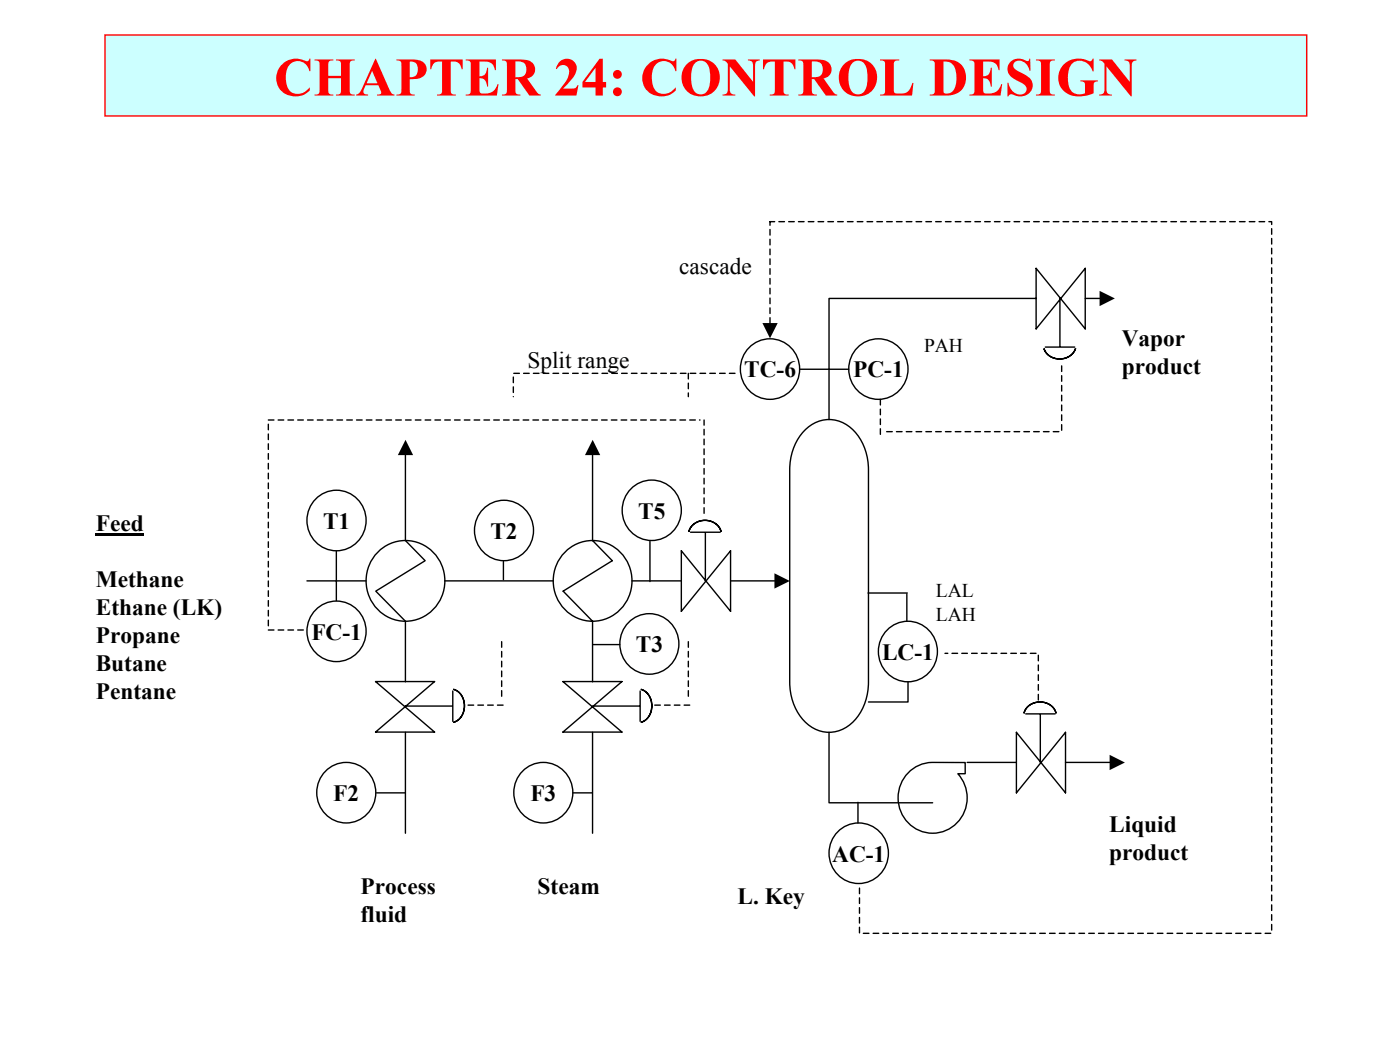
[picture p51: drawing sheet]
<svg xmlns="http://www.w3.org/2000/svg" width="254mm" height="190mm" viewBox="0 0 254 190" stroke-linecap="round" stroke-linejoin="round" font-family="sans-serif">
<defs><g id="words">
<text font-size="9.9" fill="#f00" x="49.7" y="17.3">CHAPTER 24: CONTROL DESIGN</text>
<g font-size="4.2">
<text x="123.2" y="49.8">cascade</text>
<text x="203.5" y="62.7">Vapor</text>
<text x="95.7" y="66.7">Split range</text>
<text x="135" y="68.5">TC-6</text>
<text x="154.8" y="68.5">PC-1</text>
<text x="203.5" y="67.8">product</text>
<text x="58.6" y="95.9">T1</text>
<text x="115.8" y="94.1">T5</text>
<text x="17.4" y="96.4">Feed</text>
<text x="89" y="97.8">T2</text>
<text x="17.4" y="106.5">Methane</text>
<text x="17.4" y="111.6">Ethane (LK)</text>
<text x="17.4" y="116.6">Propane</text>
<text x="56.5" y="116.1">FC-1</text>
<text x="115.4" y="118.4">T3</text>
<text x="160" y="119.7">LC-1</text>
<text x="17.4" y="121.7">Butane</text>
<text x="17.4" y="126.8">Pentane</text>
<text x="60.5" y="145.4">F2</text>
<text x="96.2" y="145.4">F3</text>
<text x="201.3" y="151">Liquid</text>
<text x="151" y="156.3">AC-1</text>
<text x="201.3" y="156.1">product</text>
<text x="65.4" y="162.2">Process</text>
<text x="65.4" y="167.3">fluid</text>
<text x="97.5" y="162.2">Steam</text>
<text x="133.8" y="164.1">L. Key</text>
</g>
<g font-size="3.5">
<text x="167.7" y="63.9">PAH</text>
<text x="169.8" y="108.4">LAL</text>
<text x="169.8" y="112.6">LAH</text>
</g>
</g></defs>
<path d="M19 6.3h218.1v14.7h-218.1z" fill-rule="evenodd" fill="#cff" stroke="#f00" stroke-width=".25"/>
<path d="M146.1 78a6 6 0 0 1 9.4 .8 10.5 10.5 0 0 1 2.1 6.4v38.5a9.1 9.1 0 0 1-5.3 8.8 6.3 6.3 0 0 1-7.5-3.2 10.7 10.7 0 0 1-1.5-5.6v-38.5a10.3 10.3 0 0 1 2.8-7.2zM68.9 99.9a7.2 7.2 0 0 1 10.2 .8 7.2 7.2 0 0 1-.9 10.2 7.2 7.2 0 0 1-9.4-.1 7.2 7.2 0 0 1-1.2-9.4zM102.8 99.9a7.2 7.2 0 0 1 10.2 .8 7.2 7.2 0 0 1-.8 10.2 7.2 7.2 0 0 1-9.5-.1 7.2 7.2 0 0 1-1.2-9.4zM107.5 98.1l3.6 3.6-8.9 5.6 5.3 5.4M123.6 99.9v11l8.9-11v11zM125.3 96.6h5.4M128 96.7v8.7M164.7 140.2a6.2 6.2 0 0 1 4.4-1.9h6v2.1h-1.3a6.3 6.3 0 0 1-.2 8.8 6.3 6.3 0 0 1-8.8 .1 6.6 6.6 0 0 1-.1-9.1z" fill="none" stroke="#000" stroke-width=".25"/>
<path d="M125.8 95.1a3.2 3.2 0 0 1 5 1.3 3.1 3.1 0 0 0-2.9-2 3.1 3.1 0 0 0-2.9 2l.2-.5z" fill-rule="evenodd" fill="#00cc9a" stroke="#000" stroke-width=".25"/>
<path d="M73.6 98.1l3.5 3.6-8.9 5.6 5.4 5.4M55.7 105.4h10.7M80.7 105.4h19.7M114.7 105.4h8.9M132.5 105.4h8M68.1 123.7h10.7l-10.7 9.1h10.7zM73.6 128.1h8.4M82.1 125.4v5.5" fill="none" stroke="#000" stroke-width=".25"/>
<path d="M140.5 104l2.8 1.4-2.8 1.4z" fill="#000"/>
<path d="M82.3 125.1a3.2 3.2 0 0 1 2 3 3.2 3.2 0 0 1-2 2.9 3.2 3.2 0 0 0 2-2.9 3.2 3.2 0 0 0-2-3z" fill-rule="evenodd" fill="#00cc9a" stroke="#000" stroke-width=".25"/>
<path d="M73.6 112.7v11M102.1 123.7h10.7l-10.7 9.1h10.7zM107.5 128.1h8.5M116.1 125.4v5.5" fill="none" stroke="#000" stroke-width=".25"/>
<path d="M116.3 125.1a3.3 3.3 0 0 1 2 3 3.3 3.3 0 0 1-2 2.9 3.3 3.3 0 0 0 2-2.9 3.3 3.3 0 0 0-2-3z" fill-rule="evenodd" fill="#00cc9a" stroke="#000" stroke-width=".25"/>
<path d="M73.6 82.5v15.6M107.5 82.5v15.6M107.5 112.7v11M150.4 132.9v12.7h18.8M184.4 132.9v10.9l8.9-10.9v10.9zM186.1 129.5h5.3M188.7 129.6v8.7" fill="none" stroke="#000" stroke-width=".25"/>
<path d="M73.6 79.8l1.4 2.8h-2.8zM107.5 79.8l1.4 2.8h-2.8z" fill="#000"/>
<path d="M186.6 128.1l-.6 .8-.2 .4a3.1 3.1 0 0 1 2.9-1.9 3.1 3.1 0 0 1 2.9 1.9 3.1 3.1 0 0 0-5-1.2z" fill-rule="evenodd" fill="#00cc9a" stroke="#000" stroke-width=".25"/>
<path d="M188 54.1h-37.6v22M188 48.7v11l8.9-11v11zM192.3 54.1v8.7M189.7 63h5.3M175.5 138.3h8.9M193.3 138.3h8.1" fill="none" stroke="#000" stroke-width=".25"/>
<path d="M201.3 136.9l2.8 1.4-2.8 1.4z" fill="#000"/>
<path d="M189.4 63.1a3.1 3.1 0 0 0 2.9 2 3.1 3.1 0 0 0 2.9-2 3.1 3.1 0 0 1-2.9 2 3.1 3.1 0 0 1-2.9-2z" fill-rule="evenodd" fill="#00cc9a" stroke="#000" stroke-width=".25"/>
<g fill="none" stroke="#000" stroke-width=".25">
<path d="M196.9 54.1h2.6M135.9 63.1a5.4 5.4 0 0 1 7.6 0 5.4 5.4 0 0 1 0 7.7 5.4 5.4 0 0 1-7.6 0 5.6 5.6 0 0 1 0-7.7zM145.1 67h8.9M155.6 63.1a5.4 5.4 0 0 1 7.6 0 5.4 5.4 0 0 1 0 7.7 5.4 5.4 0 0 1-7.6 0 5.6 5.6 0 0 1 0-7.7zM57.3 90.5a5.4 5.4 0 0 1 8.4 1.2 5.4 5.4 0 0 1-3 7.9 5.5 5.5 0 0 1-6.3-2.4 5.5 5.5 0 0 1 .9-6.7zM87.7 92.4a5.4 5.4 0 0 1 8.4 1.1 5.4 5.4 0 0 1-3 7.9 5.5 5.5 0 0 1-6.3-2.3 5.5 5.5 0 0 1 .9-6.7zM114.4 88.7a5.4 5.4 0 0 1 7.6 .1 5.4 5.4 0 0 1 0 7.6 5.4 5.4 0 0 1-7.6 .1 5.6 5.6 0 0 1 0-7.8zM117.9 98.2v7.3M57.3 110.7a5.4 5.4 0 0 1 8.4 1.1 5.4 5.4 0 0 1-3 8 5.5 5.5 0 0 1-6.3-2.4 5.5 5.5 0 0 1 .9-6.7zM61 100v9M91.3 101.9v3.3M107.6 116.9h4.8"/>
<path d="M114 112.9a5.4 5.4 0 0 1 8.5 1.2 5.4 5.4 0 0 1-3 7.9 5.5 5.5 0 0 1-6.3-2.4 5.5 5.5 0 0 1 .8-6.7zM157.5 107.6h7.1M160.9 114.3a5.4 5.4 0 0 1 8.5 1.1 5.4 5.4 0 0 1-3 8 5.5 5.5 0 0 1-6.3-2.4 5.5 5.5 0 0 1 .8-6.7zM164.5 107.8v4.8M59 139.9a5.4 5.4 0 0 1 8.5 1.2 5.4 5.4 0 0 1-3 7.9 5.5 5.5 0 0 1-6.3-2.4 5.5 5.5 0 0 1 .8-6.7zM73.6 132.9v18.3M94.8 139.9a5.4 5.4 0 0 1 8.4 1.2 5.4 5.4 0 0 1-2.9 7.9 5.5 5.5 0 0 1-6.3-2.4 5.5 5.5 0 0 1 .8-6.7zM107.5 132.9v18.3M164.7 123.7v3.7h-7.1M68.3 143.8h5.3M103.9 143.8h3.5M152 150.9a5.4 5.4 0 0 1 7.6 .1 5.4 5.4 0 0 1 0 7.6 5.4 5.4 0 0 1-7.6 .1 5.6 5.6 0 0 1 0-7.8z"/>
<path d="M155.7 145.6v3.7"/>
</g>
<path d="M138.3 58.6h2.8l-1.4 2.8zM199.5 52.8l2.8 1.3-2.8 1.4z" fill="#000"/>
<path d="M17.4 97h8.7" fill="none" stroke="#000" stroke-width=".4"/>
<g fill="none" stroke="#000" stroke-width=".25" stroke-dasharray="1 .8">
<path d="M139.7 58.7v-18.5M124.9 67.7v4.3M133.3 67.7h-40.2v4.3M159.7 72.5v6.3M160.9 78.3h31.7v-12.7M127.7 93.1v-16.9M55 114.3h-6.3v-38.1h78.3M91 116.4v10.6M124.9 116.4v10.6M84.9 127.9h6.4M118.8 127.9h6.3M188.4 127v-8.5h-17"/>
<path d="M155.9 161.1v8.5M156.6 169.3h74.1v-129.1h-91"/>
</g>
<use href="#words"/>
</svg>
